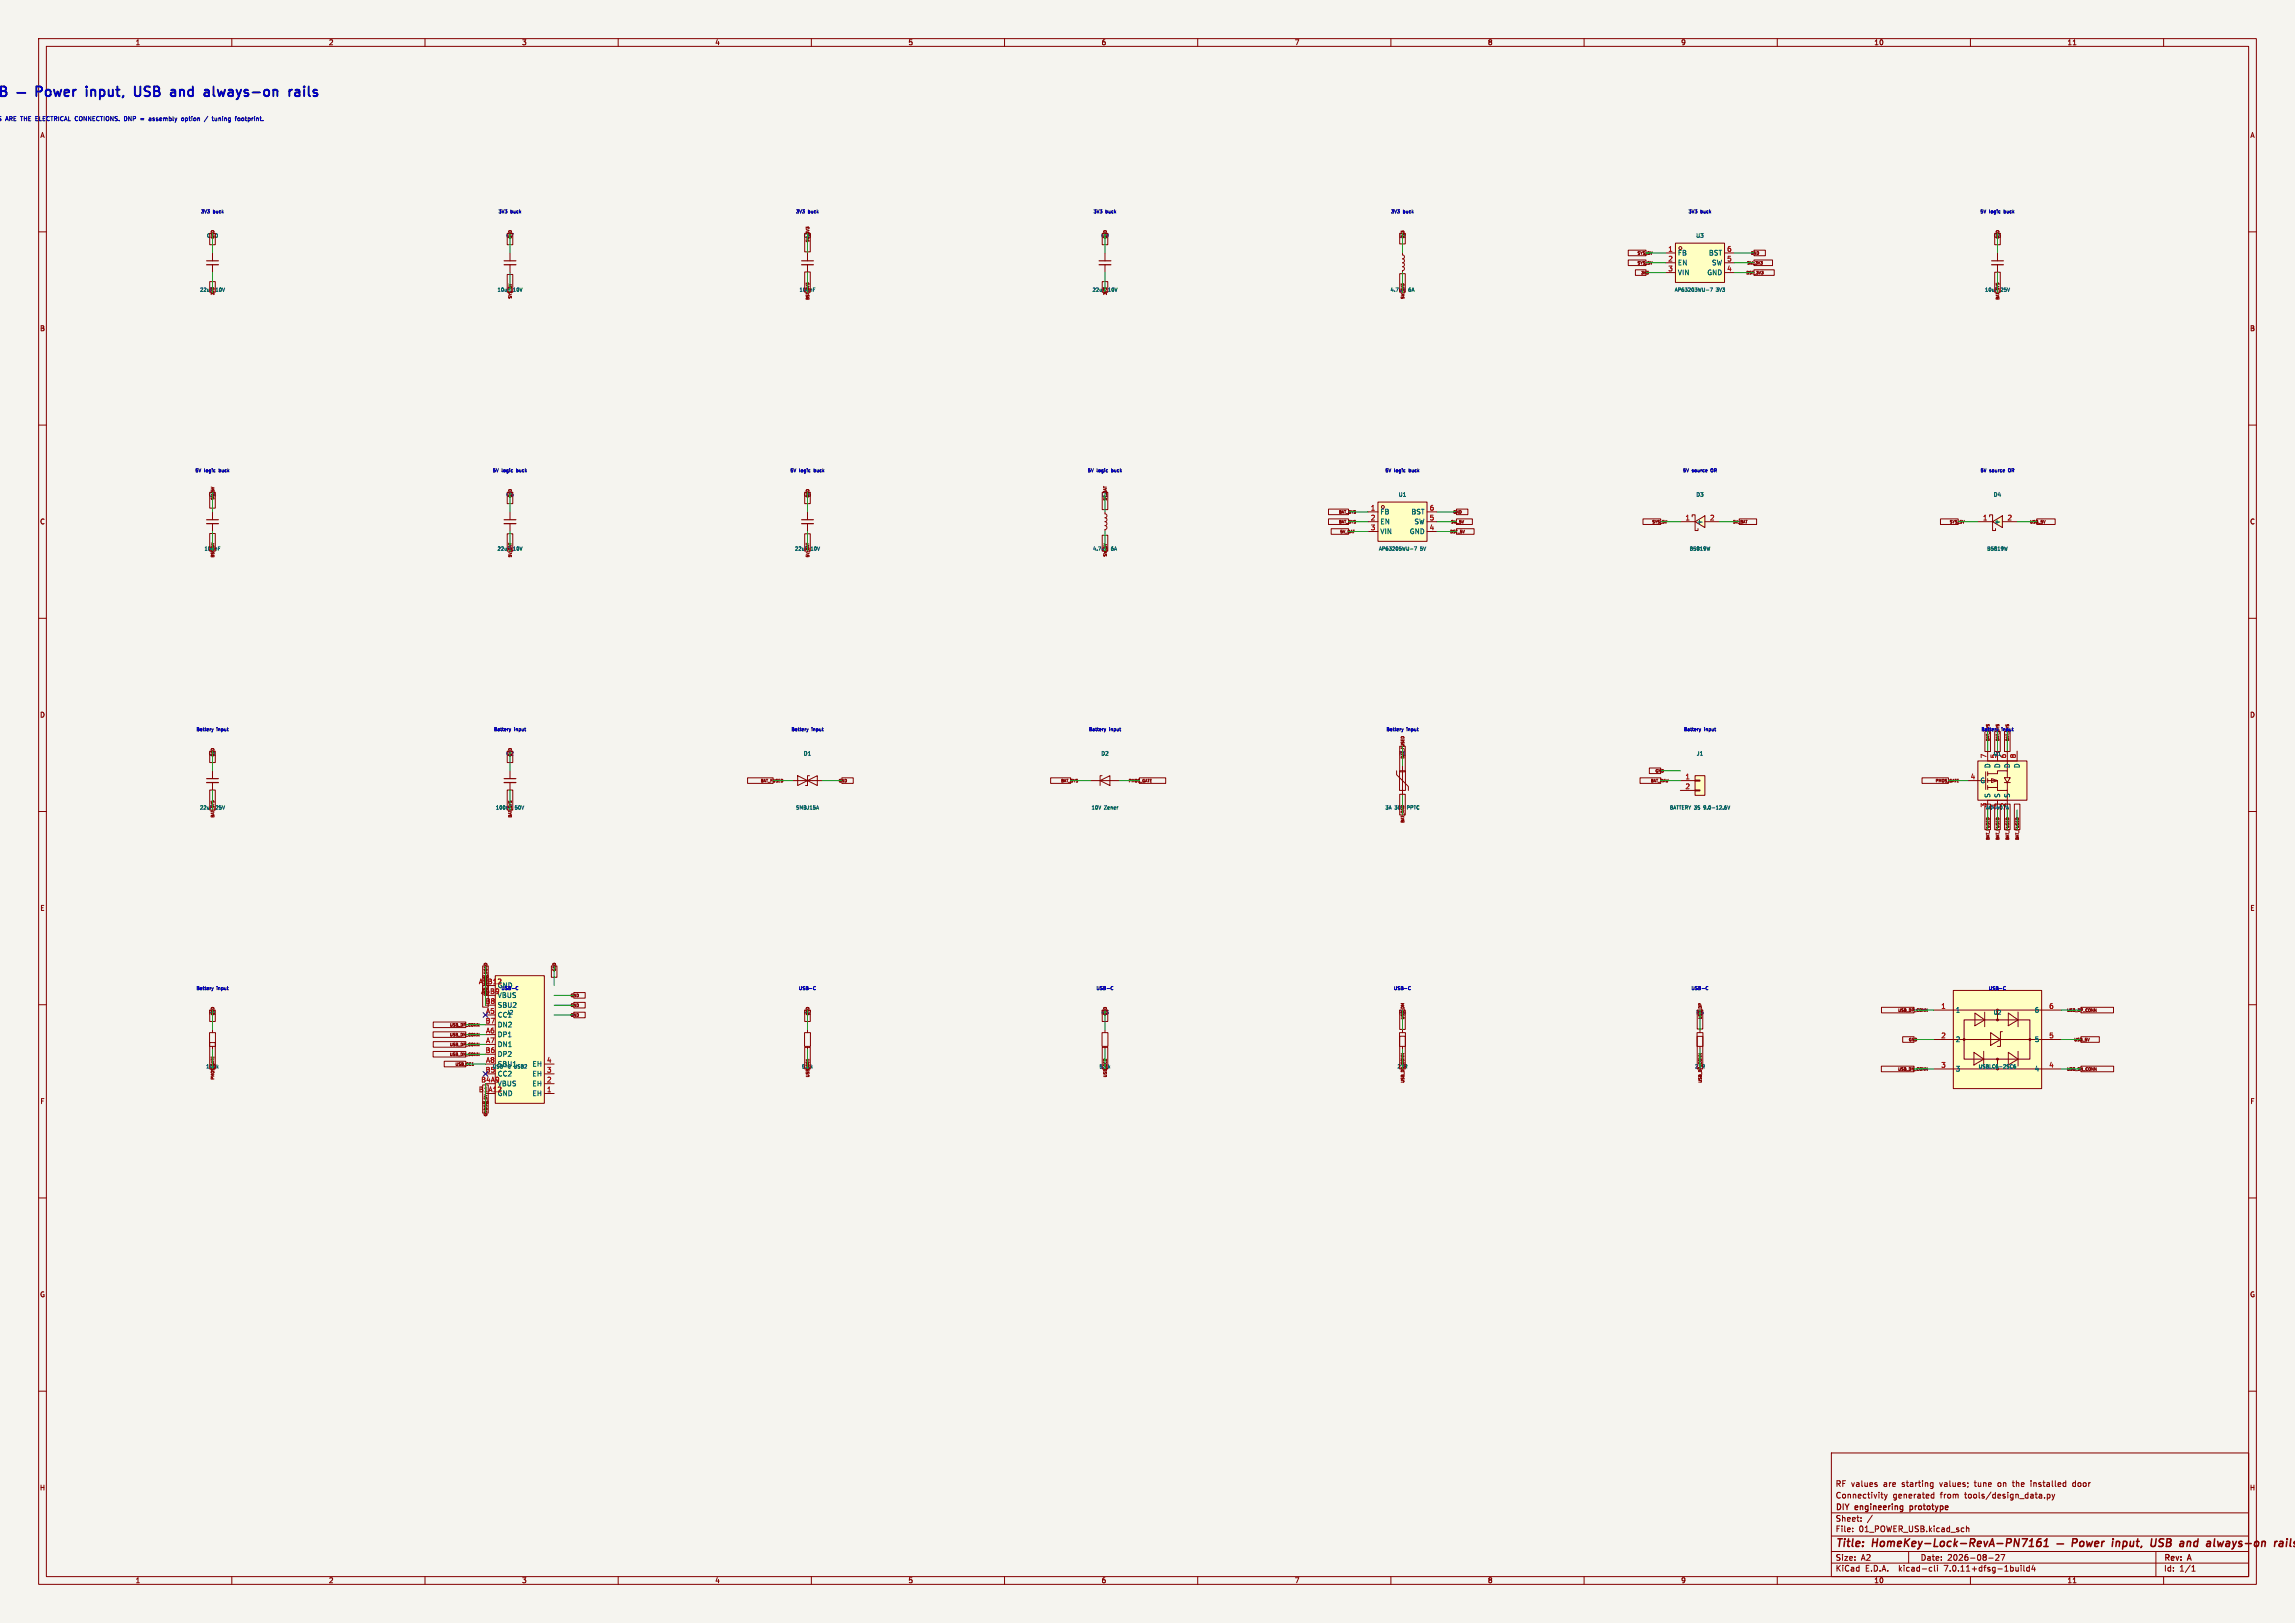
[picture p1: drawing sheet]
<svg xmlns="http://www.w3.org/2000/svg" width="594mm" height="420mm" viewBox="0 0 594 420" stroke-linecap="round" stroke-linejoin="round" font-family="sans-serif">
<defs><g id="words">
<g font-size="3.5" fill="#0000c2">
<text x="1" y="25.8">B</text>
<text x="12.3" y="25.8">Power</text>
<text x="26.3" y="25.8">input,</text>
<text x="39.8" y="25.8">USB</text>
<text x="50.2" y="25.8">and</text>
<text x="59.9" y="25.8">always-on</text>
</g>
<g font-size="2.8" fill="#840000">
<text x="475" y="400.9">Title:</text>
<text x="484.7" y="400.9">HomeKey-Lock-RevA-PN7161</text>
<text x="549.2" y="400.9">input,</text>
<text x="560" y="400.9">USB</text>
<text x="568.3" y="400.9">and</text>
<text x="576" y="400.9">always-on</text>
</g>
<g font-size="2.1" fill="#840000">
<text x="475" y="388">Connectivity</text>
<text x="475" y="385">RF values</text>
<text x="487.5" y="385">are</text>
<text x="489.9" y="388">generated</text>
<text x="492.4" y="385">starting</text>
<text x="502.2" y="388">from</text>
<text x="502.3" y="385">values;</text>
<text x="508.7" y="388">tools/design_data.py</text>
<text x="511.5" y="385">tune</text>
<text x="517.7" y="385">on</text>
<text x="521.7" y="385">the</text>
<text x="526.5" y="385">installed</text>
<text x="537.5" y="385">door</text>
<text x="475" y="394">Sheet:</text>
<text x="475" y="391.2">DIY</text>
<text x="480.2" y="391.2">engineering</text>
<text x="495" y="391.2">prototype</text>
<text x="475" y="396.7">File:</text>
<text x="481.1" y="396.7">01_POWER_USB.kicad_sch</text>
<text x="475" y="406.9">KiCad</text>
<text x="475" y="404.1">Size:</text>
<text x="481.7" y="404.1">A2</text>
<text x="482.7" y="406.9">E.D.A.</text>
<text x="491.6" y="406.9">kicad-cli</text>
<text x="497" y="404.1">Date:</text>
<text x="503.5" y="406.9">7.0.11+dfsg-1build4</text>
<text x="504" y="404.1">2026-08-27</text>
<text x="560" y="404.3">Rev:</text>
<text x="560" y="406.9">Id:</text>
<text x="564.1" y="406.9">1/1</text>
<text x="566.4" y="404.3">A</text>
</g>
<g font-size="1.8" fill="#840000">
<text x="35" y="11.9">1</text>
<text x="85" y="11.9">2</text>
<text x="135" y="11.9">3</text>
<text x="185" y="11.9">4</text>
<text x="235" y="11.9">5</text>
<text x="285" y="11.9">6</text>
<text x="335" y="11.9">7</text>
<text x="385" y="11.9">8</text>
<text x="435" y="11.9">9</text>
<text x="485" y="11.9">10</text>
<text x="535" y="11.9">11</text>
<text x="10.3" y="35.9">A</text>
<text x="582.3" y="35.9">A</text>
<text x="10.3" y="85.9">B</text>
<text x="582.3" y="85.9">B</text>
<text x="10.3" y="135.9">C</text>
<text x="582.3" y="135.9">C</text>
<text x="10.3" y="185.9">D</text>
<text x="582.3" y="185.9">D</text>
<text x="10.3" y="235.9">E</text>
<text x="582.3" y="235.9">E</text>
<text x="10.3" y="285.9">F</text>
<text x="582.3" y="285.9">F</text>
<text x="10.3" y="335.9">G</text>
<text x="582.3" y="335.9">G</text>
<text x="10.2" y="385.9">H</text>
<text x="582.2" y="385.9">H</text>
<text x="35" y="409.9">1</text>
<text x="85" y="409.9">2</text>
<text x="135" y="409.9">3</text>
<text x="185" y="409.9">4</text>
<text x="235" y="409.9">5</text>
<text x="285" y="409.9">6</text>
<text x="335" y="409.9">7</text>
<text x="385" y="409.9">8</text>
<text x="435" y="409.9">9</text>
<text x="485" y="409.9">10</text>
<text x="535" y="409.9">11</text>
</g>
<g font-size="1.8" fill="#a90000">
<text x="431.7" y="65.2">1</text>
<text x="446.9" y="65.2">6</text>
<text x="431.7" y="67.7">2</text>
<text x="431.7" y="70.3">3</text>
<text x="446.9" y="70.3">4</text>
<text x="446.9" y="67.7">5</text>
<text x="354.7" y="132.2">1</text>
<text x="354.7" y="134.7">2</text>
<text x="354.7" y="137.3">3</text>
<text x="369.9" y="137.3">4</text>
<text x="369.9" y="134.7">5</text>
<text x="369.9" y="132.2">6</text>
<text x="436.1" y="134.7">1</text>
<text x="442.5" y="134.7">2</text>
<text x="513.1" y="134.7">1</text>
<text x="519.5" y="134.7">2</text>
<text x="514.2" y="196.4" transform="rotate(-90 514.2 196.4)">7</text>
<text x="519.3" y="196.4" transform="rotate(-90 519.3 196.4)">6</text>
<text x="521.8" y="196.4" transform="rotate(-90 521.8 196.4)">8</text>
<text x="436.1" y="201.7">1</text>
<text x="509.9" y="201.7">4</text>
<text x="436.1" y="204.3">2</text>
<text x="123.8" y="254.8">A1B12</text>
<text x="124.4" y="257.3">A4B9</text>
<text x="128.7" y="255.9">GND</text>
<text x="125.6" y="259.9">B8</text>
<text x="125.7" y="262.4">A5</text>
<text x="502.3" y="261.1">1</text>
<text x="530.3" y="261.1">6</text>
<text x="125.6" y="264.9">B7</text>
<text x="125.7" y="267.5">A6</text>
<text x="502.3" y="268.7">2</text>
<text x="530.3" y="268.7">5</text>
<text x="125.6" y="272.6">B6</text>
<text x="125.7" y="270">A7</text>
<text x="125.7" y="275.1">A8</text>
<text x="141.5" y="275.1">4</text>
<text x="124.4" y="280.2">B4A9</text>
<text x="141.5" y="280.2">2</text>
<text x="141.5" y="277.6">3</text>
<text x="502.3" y="276.4">3</text>
<text x="530.3" y="276.4">4</text>
<text x="123.8" y="282.7">B1A12</text>
<text x="128.7" y="283.8">GND</text>
<text x="141.5" y="282.7">1</text>
</g>
<g font-size="1.8" fill="#006464">
<text x="434.2" y="66.3">FB</text>
<text x="434.2" y="68.9">EN</text>
<text x="434.2" y="71.4">VIN</text>
<text x="441.8" y="71.4">GND</text>
<text x="442.2" y="66.3">BST</text>
<text x="443" y="68.9">SW</text>
<text x="357.2" y="133.3">FB</text>
<text x="357.2" y="135.9">EN</text>
<text x="365.2" y="133.3">BST</text>
<text x="366" y="135.9">SW</text>
<text x="439" y="135.9">+-</text>
<text x="516" y="135.9">+-</text>
<text x="357.2" y="138.4">VIN</text>
<text x="364.8" y="138.4">GND</text>
<text x="516.7" y="196.4" transform="rotate(-90 516.7 196.4)">5</text>
<text x="512.4" y="202.9">G</text>
<text x="515.3" y="198.9" transform="rotate(-90 515.3 198.9)">D</text>
<text x="517.9" y="198.9" transform="rotate(-90 517.9 198.9)">D</text>
<text x="520.4" y="198.9" transform="rotate(-90 520.4 198.9)">D</text>
<text x="522.9" y="198.9" transform="rotate(-90 522.9 198.9)">D</text>
<text x="514.2" y="209.1" transform="rotate(-90 514.2 209.1)">3</text>
<text x="515.3" y="206.6" transform="rotate(-90 515.3 206.6)">S</text>
<text x="516.7" y="209.1" transform="rotate(-90 516.7 209.1)">1</text>
<text x="517.9" y="206.6" transform="rotate(-90 517.9 206.6)">S</text>
<text x="519.3" y="209.1" transform="rotate(-90 519.3 209.1)">2</text>
<text x="520.4" y="206.6" transform="rotate(-90 520.4 206.6)">S</text>
<text x="128.7" y="258.4">VBUS</text>
<text x="128.7" y="263.5">CC1</text>
<text x="128.7" y="261">SBU2</text>
<text x="506.1" y="262.2">1</text>
<text x="526.5" y="262.2">6</text>
<text x="128.7" y="268.6">DP1</text>
<text x="128.7" y="266.1">DN2</text>
<text x="506.1" y="269.9">2</text>
<text x="526.5" y="269.9">5</text>
<text x="128.7" y="271.1">DN1</text>
<text x="128.7" y="273.7">DP2</text>
<text x="125.6" y="277.6">B5</text>
<text x="128.7" y="276.2">SBU1</text>
<text x="128.7" y="281.3">VBUS</text>
<text x="128.7" y="278.8">CC2</text>
<text x="137.7" y="281.3">EH</text>
<text x="137.7" y="278.8">EH</text>
<text x="137.7" y="276.2">EH</text>
<text x="506.1" y="277.5">3</text>
<text x="526.5" y="277.5">4</text>
<text x="137.7" y="283.8">EH</text>
</g>
<g font-size="1.5" fill="#0000c2">
<text x="-.5" y="31.5">S</text>
<text x="1.7" y="31.5">ARE THE ELECTRICAL CONNECTIONS.</text>
<text x="33.3" y="31.5">DNP</text>
<text x="37.7" y="31.5">=</text>
<text x="40.1" y="31.5">assembly</text>
<text x="48.8" y="31.5">option</text>
<text x="55" y="31.5">/</text>
<text x="57.2" y="31.5">tuning</text>
<text x="63.4" y="31.5">footprint.</text>
</g>
<g font-size="1.4" fill="#006464">
<text x="53.3" y="61.8">C10</text>
<text x="130.8" y="61.8">C7</text>
<text x="284.8" y="61.8">C9</text>
<text x="361.9" y="61.8">L2</text>
<text x="438.8" y="61.8">U3</text>
<text x="515.8" y="61.8">C3</text>
<text x="130.8" y="128.8">C5</text>
<text x="207.8" y="128.8">C6</text>
<text x="361.8" y="128.8">U1</text>
<text x="438.8" y="128.8">D3</text>
<text x="515.8" y="128.8">D4</text>
<text x="130.8" y="195.8">C2</text>
<text x="207.8" y="195.8">D1</text>
<text x="284.8" y="195.8">D2</text>
<text x="438.9" y="195.8">J1</text>
<text x="515.8" y="195.8">Q1</text>
<text x="130.9" y="262.8">J2</text>
<text x="284.8" y="262.8">R3</text>
<text x="515.8" y="262.8">U2</text>
</g>
<g font-size="1.4" fill="#840000">
<text x="207.8" y="61.8">C8</text>
<text x="53.8" y="128.8">C4</text>
<text x="284.9" y="128.8">L1</text>
<text x="53.8" y="195.8">C1</text>
<text x="361.9" y="195.8">F1</text>
<text x="53.8" y="262.8">R1</text>
<text x="207.8" y="262.8">R2</text>
<text x="361.8" y="262.8">R4</text>
<text x="438.8" y="262.8">R5</text>
</g>
<g font-size="1.3" fill="#006464">
<text x="51.6" y="75.7">22uF</text>
<text x="55.9" y="75.7">10V</text>
<text x="132.9" y="75.7">10V</text>
<text x="282.6" y="75.7">22uF</text>
<text x="286.9" y="75.7">10V</text>
<text x="364.6" y="75.7">6A</text>
<text x="433.3" y="75.7">AP63203WU-7</text>
<text x="444.2" y="75.7">3V3</text>
<text x="517.9" y="75.7">25V</text>
<text x="132.9" y="142.7">10V</text>
<text x="209.9" y="142.7">10V</text>
<text x="282.8" y="142.7">4.7uH</text>
<text x="287.6" y="142.7">6A</text>
<text x="356.8" y="142.7">AP63205WU-7</text>
<text x="367.6" y="142.7">5V</text>
<text x="437.2" y="142.7">B5819W</text>
<text x="514.2" y="142.7">B5819W</text>
<text x="55.9" y="209.7">25V</text>
<text x="133.3" y="209.7">50V</text>
<text x="205.9" y="209.7">SMBJ15A</text>
<text x="282.4" y="209.7">10V</text>
<text x="285.8" y="209.7">Zener</text>
<text x="358.4" y="209.7">3A</text>
<text x="364.5" y="209.7">PPTC</text>
<text x="432" y="209.7">BATTERY 3S</text>
<text x="441.2" y="209.7">9.0-12.6V</text>
<text x="127.4" y="276.7">USB-C</text>
<text x="133.1" y="276.7">USB2</text>
<text x="512" y="276.7">USBLC6-2SC6</text>
</g>
<g font-size="1.3" fill="#840000">
<text x="128.6" y="75.7">10uF</text>
<text x="206.8" y="75.7">100nF</text>
<text x="359.8" y="75.7">4.7uH</text>
<text x="513.6" y="75.7">10uF</text>
<text x="52.8" y="142.7">100nF</text>
<text x="128.6" y="142.7">22uF</text>
<text x="205.6" y="142.7">22uF</text>
<text x="51.6" y="209.7">22uF</text>
<text x="128.2" y="209.7">100nF</text>
<text x="361" y="209.7">30V</text>
<text x="53.2" y="276.7">100k</text>
<text x="207.4" y="276.7">5.1k</text>
<text x="284.4" y="276.7">5.1k</text>
<text x="361.6" y="276.7">22R</text>
<text x="438.6" y="276.7">22R</text>
</g>
<g font-size="1.2" fill="#0000c2">
<text x="51.9" y="55.4">3V3</text>
<text x="55.2" y="55.4">buck</text>
<text x="128.9" y="55.4">3V3</text>
<text x="132.2" y="55.4">buck</text>
<text x="205.9" y="55.4">3V3</text>
<text x="209.2" y="55.4">buck</text>
<text x="282.9" y="55.4">3V3</text>
<text x="286.2" y="55.4">buck</text>
<text x="359.9" y="55.4">3V3</text>
<text x="363.2" y="55.4">buck</text>
<text x="436.9" y="55.4">3V3</text>
<text x="440.2" y="55.4">buck</text>
<text x="512.4" y="55.4">5V</text>
<text x="514.9" y="55.4">logic</text>
<text x="519" y="55.4">buck</text>
<text x="50.4" y="122.4">5V</text>
<text x="52.9" y="122.4">logic</text>
<text x="57" y="122.4">buck</text>
<text x="127.4" y="122.4">5V</text>
<text x="129.9" y="122.4">logic</text>
<text x="134" y="122.4">buck</text>
<text x="204.4" y="122.4">5V</text>
<text x="206.9" y="122.4">logic</text>
<text x="211" y="122.4">buck</text>
<text x="281.4" y="122.4">5V</text>
<text x="283.9" y="122.4">logic</text>
<text x="288" y="122.4">buck</text>
<text x="358.4" y="122.4">5V</text>
<text x="360.9" y="122.4">logic</text>
<text x="365" y="122.4">buck</text>
<text x="435.4" y="122.4">5V</text>
<text x="438" y="122.4">source</text>
<text x="443.2" y="122.4">OR</text>
<text x="512.4" y="122.4">5V</text>
<text x="515" y="122.4">source</text>
<text x="520.2" y="122.4">OR</text>
<text x="50.7" y="189.4">Battery</text>
<text x="56.1" y="189.4">input</text>
<text x="127.7" y="189.4">Battery</text>
<text x="133.1" y="189.4">input</text>
<text x="204.7" y="189.4">Battery</text>
<text x="210.1" y="189.4">input</text>
<text x="281.7" y="189.4">Battery</text>
<text x="287.1" y="189.4">input</text>
<text x="358.7" y="189.4">Battery</text>
<text x="364.1" y="189.4">input</text>
<text x="435.7" y="189.4">Battery</text>
<text x="441.1" y="189.4">input</text>
<text x="512.7" y="189.4">Battery</text>
<text x="518.1" y="189.4">input</text>
<text x="50.7" y="256.4">Battery</text>
<text x="56.1" y="256.4">input</text>
<text x="129.6" y="256.4">USB-C</text>
<text x="206.6" y="256.4">USB-C</text>
<text x="283.6" y="256.4">USB-C</text>
<text x="360.6" y="256.4">USB-C</text>
<text x="437.6" y="256.4">USB-C</text>
<text x="514.6" y="256.4">USB-C</text>
</g>
<g font-size="1" fill="#840000">
<text x="55.6" y="61.9" transform="rotate(-90 55.6 61.9)">GND</text>
<text x="132.6" y="61.9" transform="rotate(-90 132.6 61.9)">GND</text>
<text x="209.6" y="62.8" transform="rotate(-90 209.6 62.8)">SW_3V3</text>
<text x="286.6" y="61.9" transform="rotate(-90 286.6 61.9)">GND</text>
<text x="363.6" y="61.8" transform="rotate(-90 363.6 61.8)">3V3</text>
<text x="517.6" y="61.9" transform="rotate(-90 517.6 61.9)">GND</text>
<text x="423.7" y="66.1">SYS_5V</text>
<text x="423.7" y="68.6">SYS_5V</text>
<text x="424.6" y="71.2">3V3</text>
<text x="451.8" y="71.2">BST_3V3</text>
<text x="452.1" y="68.6">SW_3V3</text>
<text x="453" y="66.1">GND</text>
<text x="55.6" y="76.5" transform="rotate(-90 55.6 76.5)">3V3</text>
<text x="132.6" y="77.4" transform="rotate(-90 132.6 77.4)">SYS_5V</text>
<text x="209.6" y="77.8" transform="rotate(-90 209.6 77.8)">BST_3V3</text>
<text x="286.6" y="76.5" transform="rotate(-90 286.6 76.5)">3V3</text>
<text x="363.6" y="77.5" transform="rotate(-90 363.6 77.5)">SW_3V3</text>
<text x="517.6" y="77.7" transform="rotate(-90 517.6 77.7)">BAT_SYS</text>
<text x="55.6" y="129.5" transform="rotate(-90 55.6 129.5)">SW_5V</text>
<text x="132.6" y="128.9" transform="rotate(-90 132.6 128.9)">GND</text>
<text x="209.6" y="128.9" transform="rotate(-90 209.6 128.9)">GND</text>
<text x="286.6" y="129.7" transform="rotate(-90 286.6 129.7)">5V_BAT</text>
<text x="346.4" y="135.6">BAT_SYS</text>
<text x="346.4" y="133.1">BAT_SYS</text>
<text x="375.4" y="135.6">SW_5V</text>
<text x="376" y="133.1">GND</text>
<text x="427.5" y="135.6">SYS_5V</text>
<text x="448.4" y="135.6">5V_BAT</text>
<text x="504.5" y="135.6">SYS_5V</text>
<text x="525.3" y="135.6">USB_5V</text>
<text x="346.7" y="138.2">5V_BAT</text>
<text x="375.2" y="138.2">BST_5V</text>
<text x="55.6" y="144.4" transform="rotate(-90 55.6 144.4)">BST_5V</text>
<text x="132.6" y="144.4" transform="rotate(-90 132.6 144.4)">5V_BAT</text>
<text x="209.6" y="144.4" transform="rotate(-90 209.6 144.4)">5V_BAT</text>
<text x="286.6" y="144.2" transform="rotate(-90 286.6 144.2)">SW_5V</text>
<text x="520.2" y="191.9" transform="rotate(-90 520.2 191.9)">BAT_SYS</text>
<text x="55.6" y="195.9" transform="rotate(-90 55.6 195.9)">GND</text>
<text x="132.6" y="195.9" transform="rotate(-90 132.6 195.9)">GND</text>
<text x="363.6" y="196.5" transform="rotate(-90 363.6 196.5)">BAT_FUSED</text>
<text x="196.8" y="202.6">BAT_FUSED</text>
<text x="216.9" y="202.6">GND</text>
<text x="274.5" y="202.6">BAT_SYS</text>
<text x="292" y="202.6">PMOS_GATE</text>
<text x="427.1" y="202.6">BAT_RAW</text>
<text x="428.3" y="200.1">GND</text>
<text x="500.8" y="202.6">PMOS_GATE</text>
<text x="55.6" y="211.7" transform="rotate(-90 55.6 211.7)">BAT_SYS</text>
<text x="132.6" y="211.7" transform="rotate(-90 132.6 211.7)">BAT_SYS</text>
<text x="363.6" y="213.1" transform="rotate(-90 363.6 213.1)">BAT_RAW</text>
<text x="515.1" y="217.5" transform="rotate(-90 515.1 217.5)">BAT_FUSED</text>
<text x="517.6" y="217.5" transform="rotate(-90 517.6 217.5)">BAT_FUSED</text>
<text x="520.2" y="217.5" transform="rotate(-90 520.2 217.5)">BAT_FUSED</text>
<text x="522.7" y="217.5" transform="rotate(-90 522.7 217.5)">BAT_FUSED</text>
<text x="144.1" y="251.5" transform="rotate(-90 144.1 251.5)">GND</text>
<text x="126.3" y="257.9" transform="rotate(-90 126.3 257.9)">USB_CC2</text>
<text x="126.3" y="254.9" transform="rotate(-90 126.3 254.9)">USB_5VGND</text>
<text x="55.6" y="262.9" transform="rotate(-90 55.6 262.9)">GND</text>
<text x="147.5" y="260.8">GND</text>
<text x="147.5" y="263.3">GND</text>
<text x="147.5" y="258.2">GND</text>
<text x="209.6" y="262.9" transform="rotate(-90 209.6 262.9)">GND</text>
<text x="286.6" y="262.9" transform="rotate(-90 286.6 262.9)">GND</text>
<text x="363.6" y="263.9" transform="rotate(-90 363.6 263.9)">USB_DM</text>
<text x="440.6" y="263.9" transform="rotate(-90 440.6 263.9)">USB_DP</text>
<text x="491.1" y="262">USB_DP_CONN</text>
<text x="534.9" y="262">USB_DP_CONN</text>
<text x="116.3" y="268.4">USB_DN_CONN</text>
<text x="116.3" y="265.8">USB_DP_CONN</text>
<text x="493.9" y="269.6">GND</text>
<text x="536.7" y="269.6">USB_5V</text>
<text x="116.3" y="273.5">USB_DN_CONN</text>
<text x="116.3" y="270.9">USB_DP_CONN</text>
<text x="117.7" y="276">USB_CC1</text>
<text x="55.6" y="279.5" transform="rotate(-90 55.6 279.5)">PMOS_GATE</text>
<text x="209.6" y="278.9" transform="rotate(-90 209.6 278.9)">USB_CC1</text>
<text x="286.6" y="278.9" transform="rotate(-90 286.6 278.9)">USB_CC2</text>
<text x="363.6" y="280.4" transform="rotate(-90 363.6 280.4)">USB_DN_CONN</text>
<text x="440.6" y="280.3" transform="rotate(-90 440.6 280.3)">USB_DP_CONN</text>
<text x="491.1" y="277.3">USB_DN_CONN</text>
<text x="534.8" y="277.3">USB_DN_CONN</text>
<text x="126.3" y="287.4" transform="rotate(-90 126.3 287.4)">USB_5V</text>
<text x="126.3" y="289" transform="rotate(-90 126.3 289)">GND</text>
</g>
<g font-size="1" fill="#0000c2">
<text x="515.1" y="191.9" transform="rotate(-90 515.1 191.9)">BAT_SYS</text>
<text x="517.6" y="191.9" transform="rotate(-90 517.6 191.9)">BAT_SYS</text>
</g>
</g></defs>
<path d="M0 0h594v420h-594z" fill="#f5f4ef" stroke="#f5f4ef" stroke-width=".26"/>
<g fill="none" stroke="#840000" stroke-width=".26">
<path d="M10 10h574v400h-574zM12 12h570v396h-570zM60 10v2M110 10v2M160 10v2M210 10v2M260 10v2M310 10v2M360 10v2M410 10v2M460 10v2M510 10v2"/>
<path d="M536.6 11.6h.7M560 10v2M10 60h2M582 60h2M286 65.5v2M286 68.5v2M431.1 65.5h2.5M431.1 68h2.5M431.1 70.5h2.5M433.6 62.9h12.7v10.2h-12.7zM446.3 65.5h2.6M446.3 68h2.6"/>
<path d="M446.3 70.5h2.6M10 110h2M582 110h2M10 160h2M582 160h2M55 199.5v2M132 199.5v2M10 210h2M55 202.5v2M132 202.5v2M205.2 202h7.6M206.5 200.7v2.6l5-2.6v2.6z"/>
<path d="M209.5 200.7h-.5v2.6h-.5M582 210h2M10 260h2M128.2 252.5h12.7v33h-12.7zM582 260h2M54.2 267.2h1.6v3.6h-1.6zM55 266.5v.7M55 270.8v.7M140.9 277.9h2.5M140.9 275.3h2.5M208.2 267.2h1.6v3.6h-1.6zM209 266.5v.7"/>
<path d="M209 270.8v.7M285.2 267.2h1.6v3.6h-1.6zM286 266.5v.7M286 270.8v.7M362.2 267.2h1.6v3.6h-1.6zM363 266.5v.7M363 270.8v.7M439.2 267.2h1.6v3.6h-1.6zM440 266.5v.7M440 270.8v.7M140.9 283h2.5M140.9 280.4h2.5"/>
<path d="M10 310h2M582 310h2M10 360h2M474 376h108v32h-108zM582 360h2M474 397.5h108M474 391.5h108M479.5 396.2v.2M479.5 395.4v.2M481.7 393.5v.2M481.7 392.7v.2M484.6 392.1l-1.3 1.9"/>
<path d="M485.7 384.2l.2 .2-.2 .3M485.7 383.7h.1M486.8 386.7h.6M487 387.5l.4 .2M487.7 386.7l.4 1M488.1 387.7l-.4 .5M488.5 386.7l-.4 1M499.7 384.6h.6M499.7 383.7h.6M499.9 387.5l.6 .1M500.3 383.7v1.2l-.5 .3M500.5 386.7l-.6 .1"/>
<path d="M500.5 386.2v1.5M509 394.9v1.5M509 395.5l.5-.1 .1 1M520.8 383.7h.6M525.7 383.2v.1M525.7 383.7v1M529.2 387.5v.2M529.9 386.7h.4l.3 .3-.1 .6h-.6M529.9 386.7v1.5M531.1 386.7l.4 1M531.5 387.7l-.4 .5M531.8 386.7l-.3 1"/>
<path d="M537 383.7l-.5 .3v.5l.5 .2M60 408v2M110 408v2M160 408v2M210 408v2M260 408v2M310 408v2M360 408v2M410 408v2M460 408v2M474 404.5h108M474 401.5h108"/>
<path d="M494 401.5v3M499.6 405.6h.4M500 406.5l-.4 .1M500.7 405.1v1.3l.2 .2M501.5 405.1v.1M501.5 405.6v1M510 408v2M514.7 403.2h1.2M517.3 402.4v.5l-.8 .9h.9M518.9 402.3l-.7 1.5M523.1 405.1v.1M523.1 405.6v1"/>
<path d="M523.8 405.1v1.3l.2 .2M525.2 405.6h-.4l-.3 .3 .2 .6h.5M525.2 405.1v1.5M526.2 405l-.3 1.1h.9M526.6 405.6v1M536.6 409.6h.7M558 401.5v6.5M560 408v2M567.3 406.6h.9M567.3 405.5l.4-.4v1.5"/>
<circle cx="434.9" cy="64.2" r=".38"/>
</g>
<g fill="none" stroke="#840000" stroke-width=".4">
<path d="M525.3 398.8l.7-.6-.3 2M528.3 398.2l-.6 .1a1.38 1.38 0 0 0-.3 1.9l.7-.2 .2-.7-.3-.3-.6 .1-.2 .2M529.1 398.8l.7-.6-.3 2M532.4 399.5h1.7M536.4 399.2l1-.1 .2-.2v-.5l-.3-.2h-.7l-.3 2M538.4 399.1l.4-.2 .5 .2v.7l-.2 .3-.5 .1-.3-.2zM540.1 398.9l.2 1.3 .5-1 .3 1 .5-1.3M542.2 399.5l1-.2-.1-.3h-.7l-.3 .9 .3 .3 .6-.1M544.1 398.9l-.2 1.3M544.7 398.9l-.7 .3M546.9 398.9l-.2 1.3M546.9 398.2v.2"/>
<path d="M547.8 398.9l-.2 1.3M548.4 398.9l-.6 .2M558.1 398.2l-.2 1.6-.5 .4M559.3 398.2l-.4 .6 .1 .3 .6 .1M566.8 398.9l.2 .2-.1 1.1M575.5 398.9l-.5 1.3-.3-1-.5 1M590.3 398.9l.5 .1v1.2M590.9 399.3l-.7 .1M591.9 398.9l-.2 1.3M592 398.2v.2M592.9 398.2l-.2 1.7 .3 .3M594.1 398.9l-.3 .3 .3 .3"/>
<path d="M525.2 400.2h1.1M529 400.2h1.1M558.7 400.1l.7 .1M590.8 400.1l-.7 .1M593.6 400.1l.5 .1"/>
</g>
<path d="M284.5 67.5h3M53.5 201.5h3M130.5 201.5h3M494.3 389.7v1.5M494.3 390.6l.2 .1M494.5 389.7h-.2" fill="none" stroke="#840000" stroke-width=".3"/>
<path d="M284.5 68.5h3M53.5 202.5h3M130.5 202.5h3" fill="none" stroke="#840000" stroke-width=".33"/>
<path d="M285.5 74.5h.4M441.6 75.1h.7M442.6 74.5h.6l-.4 .9M54.5 208.5h.4M211.6 208.5l.3 .9M56.2 276.1l.3 .3M56.5 275.8l-.4 .4M210 276.1l.3 .3M210.3 275.8l-.4 .4M287 276.1l.3 .3M287.3 275.8l-.4 .4" fill="none" stroke="#006464" stroke-width=".26"/>
<g fill="#ffffc2" stroke="#ffffc2" stroke-width=".26">
<path d="M433.6 62.9h12.7v10.2h-12.7z"/>
<path d="M128.2 252.5h12.7v33h-12.7z"/>
<path d="M505.6 256.3h22.8v25.4h-22.8z"/>
</g>
<path d="M129.6 253.5v.4" fill="none" stroke="#a90000" stroke-width=".26"/>
<g fill="#ffffc2">
<path d="M510.9 272.3l2.5 1.8-2.5 1.5z"/>
<path d="M511.2 262.1l2.5 1.8-2.5 1.5z"/>
<path d="M515.2 267.2l2.6 1.8-2.6 1.5z"/>
<path d="M519.8 272.3l2.5 1.8-2.5 1.5z"/>
<path d="M519.8 262.1l2.5 1.8-2.5 1.5z"/>
<path d="M508.4 263.9h17v10.2h-17z"/>
</g>
<g fill="none" stroke="#840000" stroke-width=".26">
<path d="M505.6 256.3h22.8v25.4h-22.8zM500.5 276.6h33M500.5 269h33M500.5 261.4h33M508.4 263.9h17v10.2h-17zM510.9 272.3l2.5 1.8-2.5 1.5zM511.2 262.1l2.5 1.8-2.5 1.5zM513.4 272.1v3.8M513.7 261.9v3.8M515.2 267.2l2.6 1.8-2.6 1.5zM517 261.4v2.5M517 274.1v2.5"/>
<path d="M518.3 267h-.5v3.8h-.8M519.8 272.3l2.5 1.8-2.5 1.5zM519.8 262.1l2.5 1.8-2.5 1.5zM522.3 272.1v3.8M522.3 261.9v3.8"/>
<circle cx="508.4" cy="269" r=".25"/>
<circle cx="517" cy="274.1" r=".25"/>
<circle cx="517" cy="261.4" r=".25"/>
<circle cx="517" cy="263.9" r=".25"/>
<circle cx="525.4" cy="269" r=".25"/>
</g>
<path d="M520.7 275.5l.2 .1M520.9 276.3l-.2 .1M521.2 275.9v.1M521.3 275.9h-.1M521.6 275.5l-.2 .1-.2 .3v.4l.4 .1 .1-.5h-.4" fill="none" stroke="#006464" stroke-width=".26"/>
<path d="M511.9 196.9h12.7v10.2h-12.7z" fill="#ffffc2" stroke="#ffffc2" stroke-width=".26"/>
<g fill="#ffffc2">
<path d="M515.5 201.5l1.5 .5-1.5 .5z"/>
<path d="M518.8 201.2h1.5l-.8 1.3z"/>
</g>
<g fill="none" stroke="#840000" stroke-width=".26">
<path d="M511.9 196.9h12.7v10.2h-12.7zM514 199.7v4.6M514.5 194.4v2.5h7.6v-2.5M514.5 199.7v1M517 194.4v2.5M519.5 194.4v5.1M509.4 202h2.5M514.5 202h2.5v2.5h2.5v-2M514.5 200.2h2.5v-.7h2.5v1.7M514.5 201.5v1M514.5 203.3v1M514.5 203.8h2.5"/>
<path d="M515.5 201.5l1.5 .5-1.5 .5zM517 207.1v2.5M518.8 201.2h1.5l-.8 1.3zM518.8 202.5h1.5M519.5 207.1h-5v2.5M519.5 204.5v5.1"/>
</g>
<path d="M515.7 135l2.6-1.5v3z" fill="#ffffc2"/>
<g fill="none" stroke="#840000" stroke-width=".26">
<path d="M55 65.5v2M55 68.5v2M132 65.5v2M132 68.5v2M209 65.5v2M209 68.5v2M55 132.5v2M55 135.5v2M132 132.5v2M132 135.5v2M209 132.5v2M209 135.5v2"/>
<path d="M511.9 135h3.8M515 133.7v-.5h.7v4.1h.8v-.5M515.7 135l2.6-1.5v3zM518.3 135h3.8M282.2 202h7.6M284.7 202l2.6-1.3v2.6zM285.2 200.7h-.5v2.6M434.9 202h3.8M434.9 204.5h3.8M438.7 204.4h1.3v.3h-1.3zM438.7 201.9h1.3v.2h-1.3zM438.7 200.7h2.6v5.1h-2.6z"/>
</g>
<path d="M54.5 74.5h.4M131.5 74.5h.4M210.5 74.9h.3M210.5 74.5h.4M516.6 135.1h1M56.5 141.9h.3M56.5 141.5h.4M131.5 141.5h.4M208.5 141.5h.4M519.5 141.5l-.2 .9M447.1 208.5l.3 .9 .3-.9" fill="none" stroke="#006464" stroke-width=".26"/>
<path d="M438.7 200.7h2.6v5.1h-2.6z" fill="#ffffc2" stroke="#ffffc2" stroke-width=".26"/>
<path d="M53.5 68.5h3M130.5 68.5h3M207.5 68.5h3M53.5 135.5h3M130.5 135.5h3M207.5 135.5h3" fill="none" stroke="#840000" stroke-width=".33"/>
<path d="M53.5 67.5h3M130.5 67.5h3M207.5 67.5h3M53.5 134.5h3M130.5 134.5h3M207.5 134.5h3" fill="none" stroke="#840000" stroke-width=".3"/>
<path d="M438.7 135l2.6-1.5v3z" fill="#ffffc2"/>
<g fill="none" stroke="#840000" stroke-width=".26">
<path d="M54.3 60.4h1.4v2.9h-1.4zM54.3 72.9h1.4v2.7h-1.4zM131.3 60.4h1.4v2.9h-1.4zM131.3 71h1.4v4.6h-1.4zM208.3 70.4h1.4v5.2h-1.4zM208.3 60.4h1.4v4.8h-1.4zM285.3 72.9h1.4v2.7h-1.4zM285.3 60.4h1.4v2.9h-1.4zM362.3 70.8h1.4v4.8h-1.4zM362.3 60.4h1.4v2.7h-1.4zM363 65.5v.5l.4 .1 .1 .3-.1 .4-.4 .2 .4 .1 .1 .4-.1 .3-.4 .2 .4 .2 .1 .3-.1 .3-.4 .2 .4 .2 .1 .3-.1 .4-.4 .1v.5M421.4 64.7h4.6v1.5h-4.6z"/>
<path d="M421.4 67.3h4.6v1.4h-4.6zM423.3 69.8h2.7v1.5h-2.7zM454 64.7h2.9v1.5h-2.9zM454 67.3h4.8v1.4h-4.8zM454 69.8h5.2v1.5h-5.2zM516.3 70.4h1.4v5.2h-1.4zM516.3 60.4h1.4v2.9h-1.4zM517 65.5v2M517 68.5v2M54.3 127.4h1.4v4.1h-1.4zM54.3 138.1h1.4v4.5h-1.4zM131.3 138.1h1.4v4.5h-1.4z"/>
<path d="M131.3 127.4h1.4v2.9h-1.4zM208.3 138.1h1.4v4.5h-1.4zM208.3 127.4h1.4v2.9h-1.4zM285.3 127.4h1.4v4.5h-1.4zM285.3 138.5h1.4v4.1h-1.4zM286 132.5v.5l.4 .1 .1 .3-.1 .4-.4 .2 .4 .1 .1 .4-.1 .3-.4 .2 .4 .2 .1 .3-.1 .3-.4 .2 .4 .2 .1 .3-.1 .4-.4 .1v.5M343.8 134.3h5.2v1.4h-5.2zM343.8 131.7h5.2v1.5h-5.2zM344.5 136.8h4.5v1.5h-4.5zM354.1 135h2.5M354.1 132.5h2.5M354.1 137.5h2.5"/>
<path d="M356.6 129.9h12.7v10.2h-12.7zM369.3 135h2.6M369.3 132.5h2.6M369.3 137.5h2.6M377 131.7h2.9v1.5h-2.9zM377 134.3h4.1v1.4h-4.1zM377 136.8h4.5v1.5h-4.5zM425.2 134.3h4.6v1.4h-4.6zM434.9 135h3.8M438 133.7v-.5h.7v4.1h.8v-.5M438.7 135l2.6-1.5v3zM441.3 135h3.8"/>
<path d="M450.2 134.3h4.5v1.4h-4.5zM502.2 134.3h4.6v1.4h-4.6zM527.2 134.3h4.7v1.4h-4.7zM54.3 194.4h1.4v2.9h-1.4zM131.3 194.4h1.4v2.9h-1.4zM361.5 199.5v1l3 3v1M362.2 199.5h1.6v5h-1.6zM362.3 193.1h1.4v6.6h-1.4zM363 198.2v7.6M426.9 198.7h2.9v1.5h-2.9zM513.7 189.3h1.5v5.2h-1.5zM516.3 189.3h1.4v5.2h-1.4z"/>
<path d="M518.8 189.3h1.5v5.2h-1.5zM54.3 204.4h1.4v5.2h-1.4zM131.3 204.4h1.4v5.2h-1.4zM193.5 201.3h6.6v1.4h-6.6zM217.9 201.3h2.9v1.4h-2.9zM271.9 201.3h5.2v1.4h-5.2zM294.9 201.3h6.8v1.4h-6.8zM362.3 205.5h1.4v5.4h-1.4zM424.5 201.3h5.3v1.4h-5.3zM497.5 201.3h6.8v1.4h-6.8zM513.7 208.1h1.5v6.6h-1.5zM516.3 208.1h1.4v6.6h-1.4z"/>
<path d="M518.8 208.1h1.5v6.6h-1.5zM521.4 208.1h1.4v6.6h-1.4zM124.9 255h1.5v5.6h-1.5zM124.9 252.5h1.5v4.8h-1.5zM124.9 249.9h1.5v3h-1.5zM142.7 249.9h1.5v3h-1.5zM148.5 259.4h3v1.4h-3zM148.5 256.8h3v1.5h-3zM54.3 269.8h1.4v6.8h-1.4zM54.3 261.4h1.4v2.9h-1.4zM112.1 272.1h8.5v1.4h-8.5zM112.1 267h8.5v1.5h-8.5z"/>
<path d="M112.1 269.5h8.5v1.5h-8.5zM112.1 264.5h8.5v1.4h-8.5zM115 274.6h5.6v1.5h-5.6zM122.2 275.7h.4M148.5 261.9h3v1.5h-3zM208.3 271h1.4v5.6h-1.4zM208.3 261.4h1.4v2.9h-1.4zM209.4 274.1v.4M285.3 261.4h1.4v2.9h-1.4zM285.3 271h1.4v5.6h-1.4zM362.3 261.4h1.4v5h-1.4zM362.3 268.1h1.4v8.5h-1.4z"/>
<path d="M439.3 261.4h1.4v4.9h-1.4zM439.3 268.2h1.4v8.4h-1.4zM486.9 275.9h8.5v1.4h-8.5zM487 260.7h8.4v1.4h-8.4zM492.5 268.3h2.9v1.4h-2.9zM538.6 260.7h8.4v1.4h-8.4zM538.6 268.3h4.8v1.4h-4.8zM538.6 275.9h8.5v1.4h-8.5zM124.9 280.7h1.5v4.8h-1.5zM124.9 285.1h1.5v2.9h-1.5z"/>
<circle cx="357.9" cy="131.2" r=".38"/>
</g>
<path d="M516.5 74.5h.4M439.6 135.1h1M365 142.1h.7M366.1 141.5h.6l-.4 .9M442.5 141.5l-.2 .9" fill="none" stroke="#006464" stroke-width=".26"/>
<path d="M356.6 129.9h12.7v10.2h-12.7z" fill="#ffffc2" stroke="#ffffc2" stroke-width=".26"/>
<path d="M515.5 68.5h3" fill="none" stroke="#840000" stroke-width=".33"/>
<path d="M515.5 67.5h3" fill="none" stroke="#840000" stroke-width=".3"/>
<g fill="none" stroke="#0000c2" stroke-width=".26">
<path d="M32.2 30.1a.56 .56 0 0 1 .7 .6 .56 .56 0 0 1-.7 .5M36.4 30.7h.8M36.4 31h.8M39 30.6l.1 .6M39.1 31.2h-.1M39.1 30.8h-.1M39.6 31.2h.1M39.7 30.5l-.1 .2 .1 .2M47.1 30.6l.3-.1 .2 .2-.1 .5h-.4M48 31.2h.4M48.4 30.5l-.4 .1v1M53.8 30.1l-.9 1.4"/>
<path d="M56.1 30.5v.7M56.1 31.1l-.2 .1M56.6 30.5v.7M56.8 30.5l-.2 .1M61.8 30.5l.3 .2v.4l-.3 .1M63 30.6l-.2-.1-.3 .2 .2 .5h.3M55.2 188.6l-.2 .5M132.2 188.6l-.2 .5M209.2 188.6l-.2 .5M286.2 188.6l-.2 .5M363.2 188.6l-.2 .5M440.2 188.6l-.2 .5"/>
<path d="M55.2 255.6l-.2 .5M133.7 255.3l.4 .1M134.1 256.1h-.4M210.7 255.3l.4 .1M211.1 256.1h-.4M287.7 255.3l.4 .1M288.1 256.1h-.4M364.7 255.3l.4 .1M365.1 256.1h-.4M441.7 255.3l.4 .1M442.1 256.1h-.4M518.7 255.3l.4 .1"/>
<path d="M519.1 256.1h-.4"/>
</g>
<path d="M4.4 24h2.2M9.4 23.7h1a.68 .68 0 0 0 .5-.7 .68 .68 0 0 0-.5-.6h-1v2.5M23.7 23.3h.8l.2 1.6M38.8 22.5l-.9-.1-.5 .5 .2 .6 1.1 .4v.7l-.3 .3-1-.1M49.2 23.2l-.5 .5v.7l.5 .5M58.2 23.2l-.4 1.7-.5-1.2M78.7 22.4v.2M78.7 23.2v1.7M79.9 22.4v2.1l.4 .4M82 23.3l-.5-.1-.4 .4 .1 .3 .8 .3v.6h-.9" fill="none" stroke="#0000c2" stroke-width=".5"/>
<g fill="none" stroke="#009600" stroke-width=".26">
<path d="M55 60.4v5.1M55 70.5v5.1M132 60.4v5.1M132 70.5v5.1M209 60.4v5.1M209 70.5v5.1M286 60.4v5.1M286 70.5v5.1M363 60.4v5.1M363 70.5v5.1M426 68h5.1M426 70.5h5.1"/>
<path d="M426 65.5h5.1M448.9 68h5.1M448.9 70.5h5.1M448.9 65.5h5.1M517 60.4v5.1M517 70.5v5.1M55 127.4v5.1M55 137.5v5.1M132 127.4v5.1M132 137.5v5.1M209 127.4v5.1M209 137.5v5.1"/>
<path d="M286 127.4v5.1M286 137.5v5.1M349 135h5.1M349 137.5h5.1M349 132.5h5.1M371.9 135h5.1M371.9 137.5h5.1M371.9 132.5h5.1M429.8 135h5.1M445.1 135h5.1M506.8 135h5.1M522.1 135h5.1"/>
<path d="M55 194.4v5.1M132 194.4v5.1M363 193.1v5.1M429.8 199.5h5.1M514.5 189.3v5.1M517 189.3v5.1M519.5 189.3v5.1M55 204.5v5.1M132 204.5v5.1M200.1 202h5.1M212.8 202h5.1M277.1 202h5.1"/>
<path d="M289.8 202h5.1M363 205.8v5.1M429.8 202h5.1M504.3 202h5.1M514.5 209.6v5.1M517 209.6v5.1M519.5 209.6v5.1M522.1 209.6v5.1M125.6 249.9v10.2M143.4 257.6h5.1M143.4 249.9v5.1M55 261.4v5.1"/>
<path d="M55 271.5v5.1M120.6 270.3h5M120.6 265.2h5M120.6 267.7h5M120.6 275.3h5M120.6 272.8h5M143.4 260.1h5.1M143.4 262.6h5.1M209 261.4v5.1M209 271.5v5.1M286 261.4v5.1M286 271.5v5.1"/>
<path d="M363 261.4v5.1M363 271.5v5.1M440 261.4v5.1M440 271.5v5.1M495.4 276.6h5.1M495.4 261.4h5.1M495.4 269h5.1M533.5 276.6h5.1M533.5 261.4h5.1M533.5 269h5.1M125.6 280.4v7.6"/>
</g>
<path d="M125 277.3l1.3 1.2M125 262l1.3 1.3M126.3 277.3l-1.3 1.2M126.3 262l-1.3 1.3" fill="none" stroke="#000084" stroke-width=".26"/>
<use href="#words"/>
</svg>
